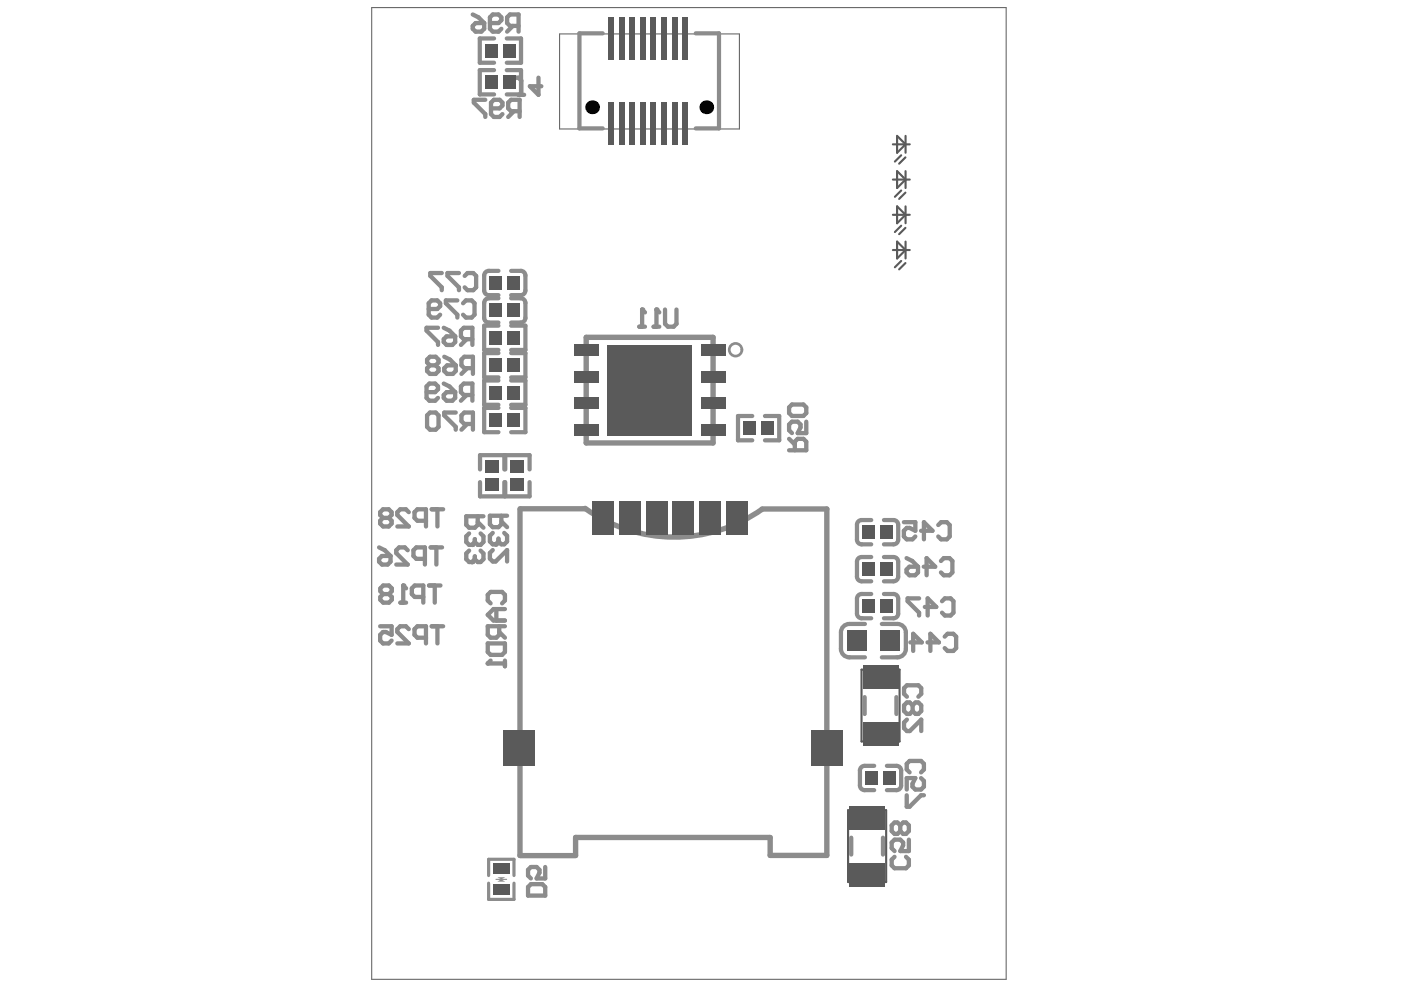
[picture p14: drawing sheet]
<svg xmlns="http://www.w3.org/2000/svg" width="297mm" height="210mm" viewBox="0 0 297 210" stroke-linecap="round" stroke-linejoin="round" font-family="sans-serif">
<g fill="none" stroke="#5a5a5a" stroke-width=".45">
<path d="M189.3 30.6h3.6M189.3 38.1h3.6M190.2 28.8l1.8 1.8-1.8 1.8zM190.2 36.3l1.8 1.8-1.8 1.8zM191.1 32.9l-1.4 1.4M192 33.4l-1.4 1.3M192 28.8v3.6M192 36.3v3.6M189.3 53h3.6M189.3 45.5h3.6M190.2 43.8l1.8 1.7-1.8 1.8zM190.2 51.2l1.8 1.8-1.8 1.8z"/>
<path d="M191.1 47.9l-1.4 1.3M191.1 40.4l-1.4 1.3M191.1 55.3l-1.4 1.4M192 48.3l-1.4 1.3M192 40.8l-1.4 1.4M192 55.8l-1.4 1.3M192 43.8v3.5M192 51.2v3.6M182.7 142h8v15.2h-8zM179.8 171.8h8.1v15.2h-8.1z"/>
</g>
<path d="M78.8 1.6h134.5v206h-134.5zM118.6 7.2h38.2v20.1h-38.2z" fill="none" stroke="#5a5a5a" stroke-width=".21"/>
<g fill="#8c8c8c">
<path d="M105.4 186h1.7l-.8 .4z"/>
<path d="M105.4 186.9l.8-.5 .9 .5z"/>
</g>
<g fill="none" stroke="#8c8c8c" stroke-width=".9">
<path d="M104.8 8.2h-3.1v5.1h3.1M104.8 14.9h-3.1v5.1h3.1M107.4 8.2h3.1v5.1h-3.1M107.4 14.9h3.1v5.1h-3.1M127.8 7.1h-4.9v20.1h4.9M147.5 7.1h4.9v20.1h-4.9M102.7 58.4v3.2M103.7 57.4h2M108.4 57.4h2M111.4 58.4v3.2M102.7 64.2v3.2M103.7 68.4h2"/>
<path d="M103.7 62.6h2M103.7 63.2h2M105.7 74.9h-3v5.1h3M105.7 69.1h-3v5.1h3M108.4 69.1h3v5.1h-3M108.4 74.9h3v5.1h-3M108.4 68.4h2M108.4 62.6h2M108.4 63.2h2M111.4 64.2v3.2M101.8 99.5v-3h5.1v3M105.7 80.7h-3v5.1h3"/>
<path d="M105.7 86.5h-3v5.1h3M107.1 99.5v-3h5.2v3M108.4 80.7h3v5.1h-3M108.4 86.5h3v5.1h-3M159.5 88.2h-3v5.2h3M162.2 88.2h3v5.2h-3M101.8 102.2v3h5.1v-3M107.1 102.2v3h5.2v-3M181.7 111.2v3.2M181.7 119.1v3.2M182.7 118.1h2M182.7 115.4h2"/>
<path d="M182.7 110.3h2M187.4 118.1h2M187.4 115.4h2M187.4 110.3h2M190.4 111.2v3.2M190.4 119.1v3.2M178.3 134.1v3.5M180.1 139.4h3.3M180.1 132.3h3.3M181.7 126.9v3.2M182.7 131.1h2M182.7 125.9h2"/>
<path d="M182.7 123.3h2M187 139.4h3.3M187 132.3h3.3M187.4 131.1h2M187.4 125.9h2M187.4 123.3h2M190.4 126.9v3.2M192.1 134.1v3.5M183.3 147.8v3.6M190.1 147.8v3.6M180.5 177.6v3.6M182.3 163.4v3.1"/>
<path d="M183.3 167.5h2M183.3 162.4h2M187.2 177.6v3.6M188 167.5h2.1M188 162.4h2.1M191.1 163.4v3.1"/>
</g>
<path d="M103.6 185.6v-3.4h5.4v3.4M103.6 187.2v3.5h5.4v-3.5" fill="none" stroke="#8c8c8c" stroke-width=".67"/>
<path d="M105.1 186.4h2.3" fill="none" stroke="#8c8c8c" stroke-width=".23"/>
<path d="M124.3 71.5h26.9v22.4h-26.9zM110.2 107.9v73.5M110.3 107.9h13.7M161.6 107.9h13.7v73.5h-12v-3.8h-41.3v3.8M110.2 181.4h11.8" fill="none" stroke="#8c8c8c" stroke-width="1.1"/>
<path d="M104.5 113l-.6 .6v1.2l.6 .6h.6M106.3 109.3v1.9l-.6 .6h-1.2l-.6-.6v-1.9h3.6M106.3 110.6l1.2 1.2M190.9 175l.6-.6h.6l.6 .6v1.2l-.6 .6h-.6l-.6-.6M190.9 175l-.6-.6h-.6l-.6 .6v1.2l.6 .6h.6l.6-.6M190.9 175v1.2M192.7 178v2.4h-1.8l.6-1.2v-.6l-.6-.6h-1.2l-.6 .6v1.2l.6 .6M189.7 181.7l-.6 .6v1.2l.6 .6h2.4l.6-.6v-1.2l-.6-.6" fill="none" stroke="#8c8c8c" stroke-width=".91"/>
<circle cx="105.1" cy="115.4" r=".46" fill="#8c8c8c"/>
<g fill="none" stroke="#8c8c8c" stroke-width=".91">
<path d="M100.2 5.5l.6-.6h1.9v1.2l-.6 .6h-1.3l-.6-.6zM100.2 3.1l1.2 .6 1.3 1.2M103.9 4.9h1.8l.6-.6v-.6l-.6-.6h-1.2l-.6 .6v2.4l.6 .6h1.2l.6-.6M108.7 5.5l-1.2 1.2M109.9 5.5h-1.8l-.6-.6v-1.2l.6-.6h1.8v3.6M102.9 21.2h-2.4v.6l2.4 2.4v.6M104.1 23h1.8l.6-.6v-.6l-.6-.6h-1.2l-.6 .6v2.4l.6 .6h1.2l.6-.6M109 23.6l-1.3 1.2M110.2 23.6h-1.8l-.7-.6v-1.2l.7-.6h1.8v3.6M93.7 57.9h-2.5v.6l2.5 2.4v.6M97.3 57.9h-2.4v.6l2.4 2.4v.6M98.5 58.5l.6-.6h1.2l.6 .6v2.4l-.6 .6h-1.2l-.6-.6"/>
<path d="M91.2 77.5l-.7-.6v-.7l.7-.6h1.2l.6 .6v.7l-.6 .6M91.2 77.5l-.7 .6v.6l.7 .6h1.2l.6-.6v-.6l-.6-.6M91.2 77.5h1.2M92.9 69.5h-2.5v.6l2.5 2.4v.6M94.1 69.5l1.2 .6 1.2 1.2M94.1 71.9l.6-.6h1.8v1.2l-.6 .6h-1.2l-.6-.6zM94.2 78.1l.6-.6h1.8v1.2l-.6 .6h-1.2l-.6-.6zM94.2 75.6l1.2 .6 1.2 1.3M98.9 71.9l-1.2 1.2M99.1 78.1l-1.3 1.2M100.2 71.9h-1.9l-.6-.6v-1.2l.6-.6h1.9v3.6M100.3 78.1h-1.9l-.6-.6v-1.3l.6-.6h1.9v3.7"/>
<path d="M90.5 88.1l.7-.6h1.2l.6 .6v2.4l-.6 .6h-1.2l-.7-.6zM96.6 87.5h-2.4v.6l2.4 2.4v.6M99.1 89.9l-1.3 1.2M100.3 89.9h-1.9l-.6-.6v-1.2l.6-.6h1.9v3.6M104.5 116.6l-.6 .6v1.2l.6 .7h.6l2.4-2.5v2.5M105.7 114.8l-.6 .6M105.7 114.2v.6M106.9 113l.6 .6v1.2l-.6 .6h-.6l-.6-.6M103.4 136.4h3.7v1.8l-.7 .6h-2.4l-.6-.6zM104 127.9l-.6-.6v-1.2l.6-.6h2.4l.7 .6v1.2l-.7 .6M105.2 129.1v2.5M105.8 132.8v1.8l-.6 .6h-1.2l-.6-.6v-1.8h3.7"/>
<path d="M105.8 134l1.3 1.2M107.1 129.1h-2.5l-1.2 1.3 1.2 1.2h2.5M103.4 140.7h3.7M107.1 140.1v1.2"/>
</g>
<circle cx="103.4" cy="140.7" r=".46" fill="#8c8c8c"/>
<g fill="none" stroke="#8c8c8c" stroke-width=".91">
<path d="M108.7 17.1l.6-.6h.6l.6 .6v3M114.2 16.5v3.6l-1.9-1.8h2.5M109.9 20.1h1.2M90.9 65.5h1.8l.6-.6v-.6l-.6-.6h-1.2l-.6 .6v2.4l.6 .6h1.2l.6-.6M97 63.7h-2.5v.6l2.5 2.4v.6M98.2 64.3l.6-.6h1.2l.6 .6v2.4l-.6 .6h-1.2l-.6-.6M138.6 69.3h1.2M139.2 65.6v3.7M141 65.6v3.1l.6 .6h1.2l.6-.6v-3.1M90.4 83.1h1.9l.6-.6v-.6l-.6-.6h-1.3l-.6 .6v2.5l.6 .6h1.3l.6-.6M94.1 81.3l1.2 .6 1.2 1.2M94.1 83.8l.6-.7h1.8v1.3l-.6 .6h-1.2l-.6-.6z"/>
<path d="M98.9 83.8l-1.2 1.2M100.2 83.8h-1.9l-.6-.7v-1.2l.6-.6h1.9v3.7M104 140.1l-.6 .6"/>
</g>
<circle cx="139.2" cy="65.6" r=".46" fill="#8c8c8c"/>
<path d="M135.5 69.3h1.2M136.1 65.6v3.7M139.2 65.6l.6 .6" fill="none" stroke="#8c8c8c" stroke-width=".91"/>
<circle cx="136.1" cy="65.6" r=".46" fill="#8c8c8c"/>
<g fill="none" stroke="#8c8c8c" stroke-width=".91">
<path d="M136.1 65.6l.6 .6M167.3 95.5h3.6v-1.8l-.6-.7h-1.2l-.6 .7v1.8M167.3 86.4l.6-.6h2.4l.6 .6v1.2l-.6 .6h-2.4l-.6-.6zM167.3 93l1.2 1.3M170.9 89.4v2.4h-1.8l.6-1.2v-.6l-.6-.6h-1.2l-.6 .6v1.2l.6 .6M99.5 113.1l-.6 .6v1.2l.6 .6h.6M101.3 109.5v1.8l-.6 .6h-1.2l-.6-.6v-1.8h3.6M101.3 110.7l1.2 1.2M192.2 168.6v2.4h.7l2.4-2.4h.6M192.9 163.8l-.7-.6v-1.3l.7-.6h2.4l.6 .6v1.3l-.6 .6M195.3 165l.6 .6v1.2l-.6 .6h-1.2l-.6-.6v-.6l.6-1.2h-1.9v2.4M112.6 187.5h2.4l.6 .6v1.8h-3.6v-1.8z"/>
<path d="M115.6 183.8v2.5h-1.8l.6-1.3v-.6l-.6-.6h-1.2l-.6 .6v1.2l.6 .7"/>
</g>
<circle cx="100.1" cy="115.5" r=".46" fill="#8c8c8c"/>
<path d="M99.5 116.7l-.6 .6v1.3l.6 .6h.6M100.7 114.9l-.6 .6M100.7 114.3v.6M101.9 113.1l.6 .6v1.2l-.6 .6h-.6l-.6-.6" fill="none" stroke="#8c8c8c" stroke-width=".91"/>
<circle cx="100.1" cy="119.2" r=".46" fill="#8c8c8c"/>
<g fill="none" stroke="#8c8c8c" stroke-width=".91">
<path d="M100.7 118.6l-.6 .6M100.7 118v.6M101.9 116.7l.6 .6v1.3l-.6 .6h-.6l-.6-.6M80.6 132.8h2.4v1.8l-1.2-.6h-.6l-.6 .6v1.2l.6 .6h1.2l.6-.6M84.9 127.8h1.2M85.5 124.1v3.7M86.7 133.4l-.6-.6h-1.3l-.6 .6v.6l2.5 2.4h-2.5M89.7 126.6h-1.8l-.6-.6v-1.3l.6-.6h1.8v3.7M90.3 135.2h-1.8l-.6-.6v-1.2l.6-.6h1.8v3.6M91 124.1h2.4M91.5 132.8h2.5M92.2 124.1v3.7"/>
<path d="M92.7 132.8v3.6M192.3 147.7l-.6-.6v-1.2l.6-.6h2.4l.6 .6v1.2l-.6 .6M192.3 152.6l-.6 .6v1.2l.6 .6h.6l2.4-2.4v2.4M193.5 149.5l-.6-.6h-.6l-.6 .6v1.3l.6 .6h.6l.6-.6M193.5 149.5l.6-.6h.6l.6 .6v1.3l-.6 .6h-.6l-.6-.6M193.5 149.5v1.3"/>
</g>
<circle cx="85.5" cy="124.1" r=".46" fill="#8c8c8c"/>
<g fill="none" stroke="#8c8c8c" stroke-width=".91">
<path d="M80.4 118.5l.6-.6h1.8v1.2l-.6 .6h-1.2l-.6-.6zM80.4 116.1l1.2 .6 1.2 1.2M81.2 109.8l-.6-.6v-.6l.6-.6h1.2l.6 .6v.6l-.6 .6M81.2 109.8l-.6 .6v.6l.6 .6h1.2l.6-.6v-.6l-.6-.6M81.2 109.8h1.2M86.4 116.7l-.6-.6h-1.2l-.6 .6v.6l2.4 2.4h-2.4M86.7 108.6l-.6-.6h-1.3l-.6 .6v.6l2.5 2.4h-2.5M90.1 118.5h-1.8l-.6-.6v-1.2l.6-.6h1.8v3.6M90.3 110.4h-1.8l-.6-.6v-1.2l.6-.6h1.8v3.6M91.3 116.1h2.4M91.5 108h2.5M92.5 116.1v3.6"/>
<path d="M92.7 108v3.6M191.6 110.7h2.5v1.8l-1.2-.6h-.7l-.6 .6v1.2l.6 .7h1.3l.6-.7M192.2 118.3l1.2 .6 1.2 1.3M195.3 112.5h2.4l-1.8-1.8v3.7M198.9 111.3l.6-.6h1.2l.7 .6v2.4l-.7 .7h-1.2l-.6-.7M199.5 118.9l.6-.6h1.2l.6 .6v2.5l-.6 .6h-1.2l-.6-.6M81.2 126l-.6-.6v-.7l.6-.6h1.3l.6 .6v.7l-.6 .6M81.2 126l-.6 .6v.6l.6 .6h1.3l.6-.6v-.6l-.6-.6M81.2 126h1.3M85.5 124.1l.6 .6M192.2 120.8l.6-.6h1.8v1.2l-.6 .6h-1.2l-.6-.6zM193 136.2h2.4l-1.8-1.8v3.6"/>
<path d="M194.9 126.9h-2.5v.6l2.5 2.4v.6M195.9 120.2h2.4l-1.8-1.9v3.7M196.1 128.7h2.4l-1.8-1.8v3.6M196.6 136.2h2.5l-1.8-1.8v3.6M199.7 127.5l.6-.6h1.2l.7 .6v2.4l-.7 .6h-1.2l-.6-.6M200.3 135l.6-.6h1.2l.6 .6v2.4l-.6 .6h-1.2l-.6-.6"/>
</g>
<g fill="none" stroke="#8c8c8c" stroke-width=".9">
<path d="M103.6 57.4a.99 .99 0 0 0-.9 1M110.4 57.4a.99 .99 0 0 1 1 1M102.7 67.4a.99 .99 0 0 0 .9 1M102.7 61.6a.99 .99 0 0 0 .9 1M103.6 63.2a.99 .99 0 0 0-.9 1M110.4 63.2a.99 .99 0 0 1 1 1M111.4 67.4a.99 .99 0 0 1-1 1M111.4 61.6a.99 .99 0 0 1-1 1M181.7 114.4a.99 .99 0 0 0 1 1M182.7 118.1a.99 .99 0 0 0-1 1M182.7 110.3a.99 .99 0 0 0-1 .9M189.5 118.1a.99 .99 0 0 1 .9 1"/>
<path d="M189.5 110.3a.99 .99 0 0 1 .9 .9M190.4 114.4a.99 .99 0 0 1-.9 1M178.3 137.6a1.79 1.79 0 0 0 1.8 1.8M180.1 132.3a1.79 1.79 0 0 0-1.8 1.8M181.7 130.1a.99 .99 0 0 0 1 1M181.7 122.3a.99 .99 0 0 0 1 1M182.7 125.9a.99 .99 0 0 0-1 1M189.5 125.9a.99 .99 0 0 1 .9 1M190.3 132.3a1.79 1.79 0 0 1 1.8 1.8M190.4 130.1a.99 .99 0 0 1-.9 1M190.4 122.3a.99 .99 0 0 1-.9 1M192.1 137.6a1.79 1.79 0 0 1-1.8 1.8"/>
<path d="M182.3 166.5a.99 .99 0 0 0 1 1M183.3 162.4a.99 .99 0 0 0-1 1M190.1 162.4a.99 .99 0 0 1 1 1M191.1 166.5a.99 .99 0 0 1-1 1"/>
</g>
<circle cx="156" cy="74.2" r="1.34" fill="none" stroke="#8c8c8c" stroke-width=".57"/>
<path d="M124.1 107.8a32.3 32.3 0 0 0 37.5 .2" fill="none" stroke="#8c8c8c" stroke-width="1.1"/>
<g fill="#000">
<circle cx="125.5" cy="22.7" r="1.46"/>
<circle cx="149.8" cy="22.7" r="1.46"/>
</g>
<g fill="#5a5a5a">
<path d="M104.5 187.6h3.6v2.2h-3.6z" fill-rule="evenodd"/>
<path d="M108.2 97.6h3v2.7h-3z" fill-rule="evenodd"/>
<path d="M107.6 87.6h2.7v2.9h-2.7z" fill-rule="evenodd"/>
<path d="M103.8 87.6h2.7v2.9h-2.7z" fill-rule="evenodd"/>
<path d="M107.6 76h2.7v2.9h-2.7z" fill-rule="evenodd"/>
<path d="M103.8 76h2.7v2.9h-2.7z" fill-rule="evenodd"/>
<path d="M107.6 70.2h2.7v2.9h-2.7z" fill-rule="evenodd"/>
<path d="M103.8 70.2h2.7v2.9h-2.7z" fill-rule="evenodd"/>
<path d="M103.8 58.5h2.7v3h-2.7z" fill-rule="evenodd"/>
<path d="M107.6 58.5h2.7v3h-2.7z" fill-rule="evenodd"/>
<path d="M106.7 16h2.6v2.9h-2.6z" fill-rule="evenodd"/>
<path d="M121.7 84.3h5.1v2.5h-5.1z" fill-rule="evenodd"/>
<path d="M121.7 78.6h5.1v2.5h-5.1z" fill-rule="evenodd"/>
<path d="M161.4 89.3h2.7v2.9h-2.7z" fill-rule="evenodd"/>
<path d="M186.6 111.4h2.7v2.9h-2.7z" fill-rule="evenodd"/>
<path d="M104.5 183.1h3.6v2.2h-3.6z" fill-rule="evenodd"/>
<path d="M107.6 81.8h2.7v2.9h-2.7z" fill-rule="evenodd"/>
<path d="M103.8 81.8h2.7v2.9h-2.7z" fill-rule="evenodd"/>
<path d="M108.2 101.4h3v2.7h-3z" fill-rule="evenodd"/>
<path d="M103.8 64.4h2.7v2.9h-2.7z" fill-rule="evenodd"/>
<path d="M107.6 64.4h2.7v2.9h-2.7z" fill-rule="evenodd"/>
<path d="M106.7 9.3h2.6v2.9h-2.6z" fill-rule="evenodd"/>
<path d="M121.7 90h5.1v2.5h-5.1z" fill-rule="evenodd"/>
<path d="M121.7 72.9h5.1v2.5h-5.1z" fill-rule="evenodd"/>
<path d="M131.3 106.3h4.5v7.1h-4.5z" fill-rule="evenodd"/>
<path d="M135.7 21.6h1.2v9h-1.2z" fill-rule="evenodd"/>
<path d="M133.5 21.6h1.1v9h-1.1z" fill-rule="evenodd"/>
<path d="M131.3 21.6h1.1v9h-1.1z" fill-rule="evenodd"/>
<path d="M142.7 106.3h4.4v7.1h-4.4z" fill-rule="evenodd"/>
<path d="M144.7 21.6h1.1v9h-1.1z" fill-rule="evenodd"/>
<path d="M142.5 21.6h1.1v9h-1.1z" fill-rule="evenodd"/>
<path d="M140.2 21.6h1.1v9h-1.1z" fill-rule="evenodd"/>
<path d="M179.6 133.6h4.2v4.4h-4.2z" fill-rule="evenodd"/>
<path d="M187.3 163.5h2.6v2.9h-2.6z" fill-rule="evenodd"/>
<path d="M186.6 127.1h2.7v2.9h-2.7z" fill-rule="evenodd"/>
<path d="M186.6 119.2h2.7v2.9h-2.7z" fill-rule="evenodd"/>
<path d="M186.5 133.6h4.2v4.4h-4.2z" fill-rule="evenodd"/>
<path d="M135.7 3.7h1.2v9h-1.2z" fill-rule="evenodd"/>
<path d="M133.5 3.7h1.1v9h-1.1z" fill-rule="evenodd"/>
<path d="M131.3 3.7h1.1v9h-1.1z" fill-rule="evenodd"/>
<path d="M144.7 3.7h1.1v9h-1.1z" fill-rule="evenodd"/>
<path d="M142.5 3.7h1.1v9h-1.1z" fill-rule="evenodd"/>
<path d="M140.2 3.7h1.1v9h-1.1z" fill-rule="evenodd"/>
<path d="M102.9 97.6h2.9v2.7h-2.9z" fill-rule="evenodd"/>
<path d="M102.8 16h2.7v2.9h-2.7z" fill-rule="evenodd"/>
<path d="M157.6 89.3h2.7v2.9h-2.7z" fill-rule="evenodd"/>
<path d="M148.6 84.3h5.1v2.5h-5.1z" fill-rule="evenodd"/>
<path d="M148.6 78.6h5.1v2.5h-5.1z" fill-rule="evenodd"/>
<path d="M182.9 141.1h7.6v4.9h-7.6z" fill-rule="evenodd"/>
<path d="M182.8 111.4h2.7v2.9h-2.7z" fill-rule="evenodd"/>
<path d="M106.6 154.8h6.7v7.6h-6.7z" fill-rule="evenodd"/>
<path d="M102.9 101.4h2.9v2.7h-2.9z" fill-rule="evenodd"/>
<path d="M102.8 9.3h2.7v2.9h-2.7z" fill-rule="evenodd"/>
<path d="M148.6 90h5.1v2.5h-5.1z" fill-rule="evenodd"/>
<path d="M154 106.3h4.5v7.1h-4.5z" fill-rule="evenodd"/>
<path d="M148.4 106.3h4.4v7.1h-4.4z" fill-rule="evenodd"/>
<path d="M137 106.3h4.4v7.1h-4.4z" fill-rule="evenodd"/>
<path d="M148.6 72.9h5.1v2.5h-5.1z" fill-rule="evenodd"/>
<path d="M138 21.6h1.1v9h-1.1z" fill-rule="evenodd"/>
<path d="M129 21.6h1.1v9h-1.1z" fill-rule="evenodd"/>
<path d="M183.4 163.5h2.7v2.9h-2.7z" fill-rule="evenodd"/>
<path d="M180 170.9h7.7v4.9h-7.7z" fill-rule="evenodd"/>
<path d="M182.9 153.2h7.6v4.9h-7.6z" fill-rule="evenodd"/>
<path d="M172 154.8h6.8v7.6h-6.8z" fill-rule="evenodd"/>
<path d="M182.8 127.1h2.7v2.9h-2.7z" fill-rule="evenodd"/>
<path d="M182.8 119.2h2.7v2.9h-2.7z" fill-rule="evenodd"/>
<path d="M128.8 73.1h17.9v19.2h-17.9z" fill-rule="evenodd"/>
<path d="M138 3.7h1.1v9h-1.1z" fill-rule="evenodd"/>
<path d="M129 3.7h1.1v9h-1.1z" fill-rule="evenodd"/>
<path d="M180 183h7.7v4.9h-7.7z" fill-rule="evenodd"/>
<path d="M125.6 106.3h4.5v7.1h-4.5z" fill-rule="evenodd"/>
</g>
</svg>
